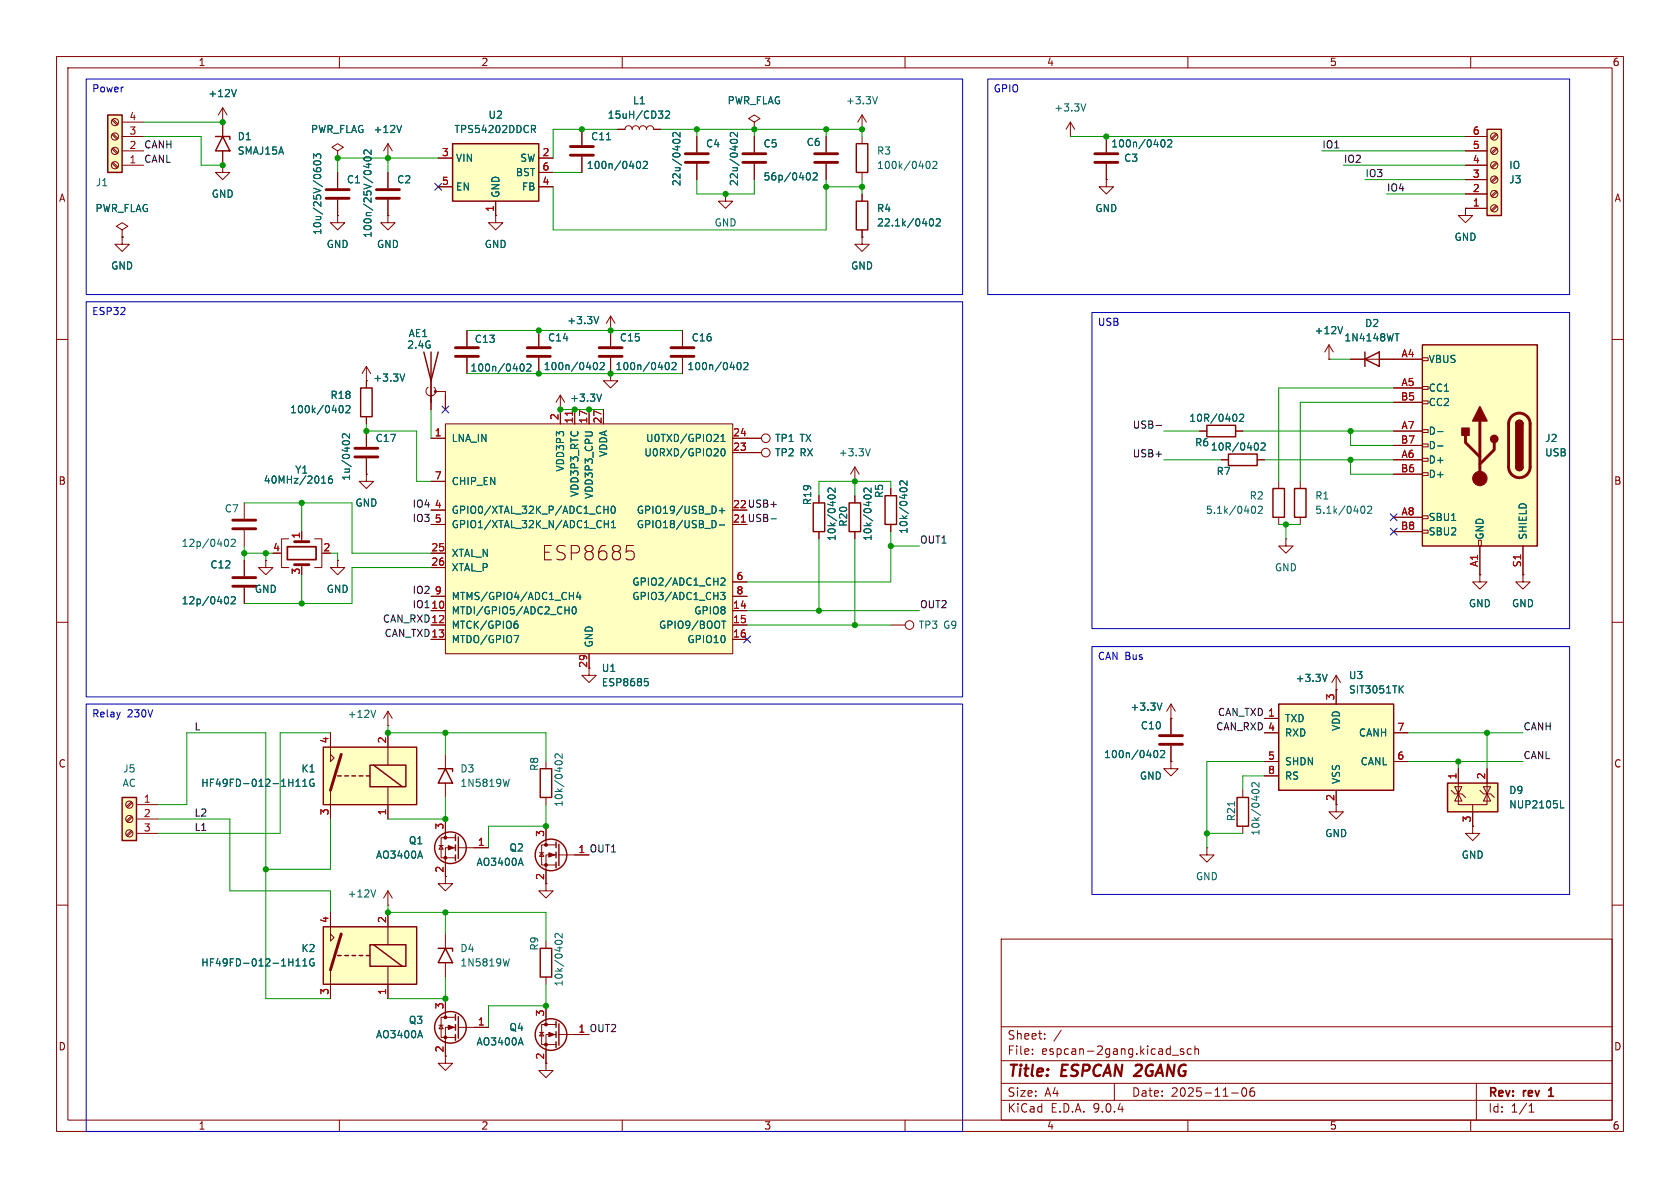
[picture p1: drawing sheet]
<svg xmlns="http://www.w3.org/2000/svg" width="297mm" height="210mm" viewBox="0 0 297 210" stroke-linecap="round" stroke-linejoin="round" font-family="sans-serif">
<defs><g id="words">
<text font-size="3.5" fill="#840000" x="95.7" y="99.3">ESP8685</text>
<g font-size="2.8" fill="#840000">
<text x="178" y="190.9">Title:</text>
<text x="187.7" y="190.9">ESPCAN</text>
<text x="201.5" y="190.9">2GANG</text>
</g>
<g font-size="2.1" fill="#840000">
<text x="178" y="184">Sheet:</text>
<text x="178" y="186.7">File:</text>
<text x="184.1" y="186.7">espcan-2gang.kicad_sch</text>
<text x="178" y="196.9">KiCad</text>
<text x="178" y="194.1">Size:</text>
<text x="184.7" y="194.1">A4</text>
<text x="185.7" y="196.9">E.D.A.</text>
<text x="193.3" y="196.9">9.0.4</text>
<text x="200" y="194.1">Date:</text>
<text x="207" y="194.1">2025-11-06</text>
<text x="263" y="194.3">Rev:</text>
<text x="263" y="196.9">Id:</text>
<text x="267.1" y="196.9">1/1</text>
<text x="269.4" y="194.3">rev</text>
<text x="274.5" y="194.3">1</text>
</g>
<g font-size="1.8" fill="#840000">
<text x="35" y="11.9">1</text>
<text x="85" y="11.9">2</text>
<text x="135" y="11.9">3</text>
<text x="185" y="11.9">4</text>
<text x="235" y="11.9">5</text>
<text x="285" y="11.9">6</text>
<text x="10.3" y="35.9">A</text>
<text x="285.3" y="35.9">A</text>
<text x="10.3" y="85.9">B</text>
<text x="129.5" y="89.9">22 USB+</text>
<text x="285.3" y="85.9">B</text>
<text x="103.9" y="118.2" transform="rotate(-90 103.9 118.2)">29</text>
<text x="10.3" y="135.9">C</text>
<text x="285.3" y="135.9">C</text>
<text x="236" y="141.7" transform="rotate(-90 236 141.7)">2</text>
<text x="78.5" y="154.4" transform="rotate(-90 78.5 154.4)">2</text>
<text x="10.3" y="185.9">D</text>
<text x="285.3" y="185.9">D</text>
<text x="96.3" y="187.4" transform="rotate(-90 96.3 187.4)">2</text>
<text x="35" y="199.9">1</text>
<text x="85" y="199.9">2</text>
<text x="135" y="199.9">3</text>
<text x="185" y="199.9">4</text>
<text x="235" y="199.9">5</text>
<text x="285" y="199.9">6</text>
</g>
<g font-size="1.8" fill="#0000c2">
<text x="16.2" y="16.6">Power</text>
<text x="175.6" y="16.6">GPIO</text>
<text x="16.2" y="56">ESP32</text>
<text x="194" y="57.9">USB</text>
<text x="194" y="117">CAN Bus</text>
<text x="16.2" y="127.1">Relay</text>
<text x="22.5" y="127.1">230V</text>
</g>
<g font-size="1.8" fill="#006464">
<text x="36.7" y="17.4">+12V</text>
<text x="54.9" y="23.7">PWR_FLAG</text>
<text x="65.9" y="23.7">+12V</text>
<text x="80.2" y="23.7">TPS54202DDCR</text>
<text x="86.3" y="21.2">U2</text>
<text x="107.3" y="21.2">15uH/CD32</text>
<text x="111.8" y="18.6">L1</text>
<text x="128.5" y="18.6">PWR_FLAG</text>
<text x="149.5" y="18.6">+3.3V</text>
<text x="186.3" y="19.9">+3.3V</text>
<text x="41.9" y="25">D1</text>
<text x="41.9" y="27.5">SMAJ15A</text>
<text x="80.5" y="28.8">VIN</text>
<text x="91.9" y="28.8">SW</text>
<text x="104.4" y="25">C11</text>
<text x="124.7" y="26.3">C4</text>
<text x="134.9" y="26.3">C5</text>
<text x="142.5" y="26">C6</text>
<text x="154.9" y="27.5">R3</text>
<text x="196.4" y="26.3">100n/0402</text>
<text x="198.6" y="28.8">C3</text>
<text x="16.8" y="33.1">J1</text>
<text x="37.3" y="35.2">GND</text>
<text x="61.2" y="32.6">C1</text>
<text x="70.1" y="32.6">C2</text>
<text x="80.5" y="33.9">EN</text>
<text x="88.5" y="35.1" transform="rotate(-90 88.5 35.1)">GND</text>
<text x="91.1" y="31.3">BST</text>
<text x="92.2" y="33.9">FB</text>
<text x="103.6" y="30.1">100n/0402</text>
<text x="120.5" y="33" transform="rotate(-90 120.5 33)">22u/0402</text>
<text x="130.7" y="33" transform="rotate(-90 130.7 33)">22u/0402</text>
<text x="134.9" y="32.1">56p/0402</text>
<text x="154.9" y="30.1">100k/0402</text>
<text x="266.7" y="32.6">J3</text>
<text x="266.7" y="30.1">IO</text>
<text x="16.8" y="37.7">PWR_FLAG</text>
<text x="57" y="41.6" transform="rotate(-90 57 41.6)">10u/25V/0603</text>
<text x="126.2" y="40.2">GND</text>
<text x="154.9" y="37.7">R4</text>
<text x="154.9" y="40.2">22.1k/0402</text>
<text x="193.5" y="37.7">GND</text>
<text x="19.6" y="47.9">GND</text>
<text x="57.7" y="44">GND</text>
<text x="65.9" y="42.2" transform="rotate(-90 65.9 42.2)">100n/25V/0402</text>
<text x="66.5" y="44">GND</text>
<text x="85.6" y="44">GND</text>
<text x="150.4" y="47.9">GND</text>
<text x="257" y="42.8">GND</text>
<text x="72.1" y="59.8">AE1</text>
<text x="100.2" y="57.5">+3.3V</text>
<text x="232.3" y="59.3">+12V</text>
<text x="241.2" y="58">D2</text>
<text x="71.9" y="61.8">2.4G</text>
<text x="83.1" y="65.9">100n/0402</text>
<text x="83.8" y="60.8">C13</text>
<text x="96" y="65.6">100n/0402</text>
<text x="96.8" y="60.6">C14</text>
<text x="108.7" y="65.6">100n/0402</text>
<text x="109.5" y="60.6">C15</text>
<text x="121.4" y="65.6">100n/0402</text>
<text x="122.2" y="60.6">C16</text>
<text x="237.6" y="60.6">1N4148WT</text>
<text x="252.5" y="64.4">VBUS</text>
<text x="58.3" y="70.7">R18</text>
<text x="65.9" y="67.7">+3.3V</text>
<text x="100.7" y="71.2">+3.3V</text>
<text x="252.5" y="69.4">CC1</text>
<text x="252.5" y="72">CC2</text>
<text x="51.2" y="73.3">100k/0402</text>
<text x="210.1" y="74.8">10R/0402</text>
<text x="252.5" y="77.1">D-</text>
<text x="52.1" y="83.9">Y1</text>
<text x="66.3" y="78.3">C17</text>
<text x="79.8" y="78.3">LNA_IN</text>
<text x="99.9" y="83.5" transform="rotate(-90 99.9 83.5)">VDD3P3</text>
<text x="107.5" y="80.9" transform="rotate(-90 107.5 80.9)">VDDA</text>
<text x="113.8" y="80.9">U0RXD/GPIO20</text>
<text x="114.1" y="78.3">U0TXD/GPIO21</text>
<text x="136.9" y="80.9">TP2 RX</text>
<text x="136.9" y="78.3">TP1 TX</text>
<text x="148.2" y="80.9">+3.3V</text>
<text x="211.2" y="79.1">R6</text>
<text x="214" y="79.9">10R/0402</text>
<text x="252.5" y="79.6">D-</text>
<text x="252.5" y="82.1">D+</text>
<text x="273.1" y="78.3">J2</text>
<text x="273.1" y="80.9">USB</text>
<text x="46.5" y="85.7">40MHz/2016</text>
<text x="62.1" y="85.1" transform="rotate(-90 62.1 85.1)">1u/0402</text>
<text x="62.7" y="89.8">GND</text>
<text x="79.8" y="86">CHIP_EN</text>
<text x="102.5" y="87.9" transform="rotate(-90 102.5 87.9)">VDD3P3_RTC</text>
<text x="105" y="88.3" transform="rotate(-90 105 88.3)">VDD3P3_CPU</text>
<text x="143.6" y="89.4" transform="rotate(-90 143.6 89.4)">R19</text>
<text x="156.3" y="88.1" transform="rotate(-90 156.3 88.1)">R5</text>
<text x="215" y="84.2">R7</text>
<text x="220.8" y="88.5">R2</text>
<text x="232.4" y="88.5">R1</text>
<text x="252.5" y="84.7">D+</text>
<text x="39.6" y="90.8">C7</text>
<text x="79.8" y="91">GPIO0/XTAL_32K_P/ADC1_CH0</text>
<text x="79.8" y="93.6">GPIO1/XTAL_32K_N/ADC1_CH1</text>
<text x="112.5" y="91">GPIO19/USB_D+</text>
<text x="112.5" y="93.6">GPIO18/USB_D-</text>
<text x="147.9" y="95.7" transform="rotate(-90 147.9 95.7)">10k/0402</text>
<text x="150" y="93.2" transform="rotate(-90 150 93.2)">R20</text>
<text x="154.3" y="95.7" transform="rotate(-90 154.3 95.7)">10k/0402</text>
<text x="160.6" y="94.5" transform="rotate(-90 160.6 94.5)">10k/0402</text>
<text x="213.1" y="91">5.1k/0402</text>
<text x="232.4" y="91">5.1k/0402</text>
<text x="252.5" y="92.3">SBU1</text>
<text x="252.5" y="94.8">SBU2</text>
<text x="262.5" y="95.5" transform="rotate(-90 262.5 95.5)">GND</text>
<text x="270.1" y="95.5" transform="rotate(-90 270.1 95.5)">SHIELD</text>
<text x="32" y="96.9">12p/0402</text>
<text x="37.1" y="100.7">C12</text>
<text x="79.8" y="98.7">XTAL_N</text>
<text x="79.8" y="101.2">XTAL_P</text>
<text x="225.3" y="101.2">GND</text>
<text x="32" y="107">12p/0402</text>
<text x="45" y="105">GND</text>
<text x="57.7" y="105">GND</text>
<text x="79.8" y="106.3">MTMS/GPIO4/ADC1_CH4</text>
<text x="111.7" y="103.7">GPIO2/ADC1_CH2</text>
<text x="111.7" y="106.3">GPIO3/ADC1_CH3</text>
<text x="259.6" y="107.5">GND</text>
<text x="267.2" y="107.5">GND</text>
<text x="79.8" y="108.8">MTDI/GPIO5/ADC2_CH0</text>
<text x="79.8" y="111.4">MTCK/GPIO6</text>
<text x="79.8" y="113.9">MTDO/GPIO7</text>
<text x="116.4" y="111.4">GPIO9/BOOT</text>
<text x="121.4" y="113.9">GPIO10</text>
<text x="122.6" y="108.8">GPIO8</text>
<text x="162.3" y="111.4">TP3 G9</text>
<text x="105" y="114.6" transform="rotate(-90 105 114.6)">GND</text>
<text x="106.3" y="119">U1</text>
<text x="106.3" y="121.5">ESP8685</text>
<text x="199.7" y="125.8">+3.3V</text>
<text x="229" y="120.8">+3.3V</text>
<text x="238.4" y="122.8">SIT3051TK</text>
<text x="238.4" y="120.2">U3</text>
<text x="61.4" y="127.1">+12V</text>
<text x="201.6" y="129.1">C10</text>
<text x="227.1" y="127.9">TXD</text>
<text x="227.1" y="130.4">RXD</text>
<text x="237.1" y="129.3" transform="rotate(-90 237.1 129.3)">VDD</text>
<text x="240.1" y="130.4">CANH</text>
<text x="21.7" y="136.8">J5</text>
<text x="53.2" y="136.8">K1</text>
<text x="81.3" y="136.8">D3</text>
<text x="95.4" y="136.4" transform="rotate(-90 95.4 136.4)">R8</text>
<text x="195.1" y="134.2">100n/0402</text>
<text x="227.1" y="135.5">SHDN</text>
<text x="240.4" y="135.5">CANL</text>
<text x="21.6" y="139.3">AC</text>
<text x="35.5" y="139.3">HF49FD-012-1H11G</text>
<text x="81.3" y="139.3">1N5819W</text>
<text x="99.7" y="142.7" transform="rotate(-90 99.7 142.7)">10k/0402</text>
<text x="201.4" y="138">GND</text>
<text x="227.1" y="138">RS</text>
<text x="237.1" y="138.7" transform="rotate(-90 237.1 138.7)">VSS</text>
<text x="266.7" y="140.6">D9</text>
<text x="266.7" y="143.1">NUP2105L</text>
<text x="72.2" y="149.5">Q1</text>
<text x="218.5" y="145.3" transform="rotate(-90 218.5 145.3)">R21</text>
<text x="222.9" y="147.8" transform="rotate(-90 222.9 147.8)">10k/0402</text>
<text x="234.2" y="148.2">GND</text>
<text x="66.4" y="152">AO3400A</text>
<text x="84.2" y="153.3">AO3400A</text>
<text x="90" y="150.7">Q2</text>
<text x="211.3" y="155.8">GND</text>
<text x="258.3" y="152">GND</text>
<text x="61.4" y="158.9">+12V</text>
<text x="35.5" y="171">HF49FD-012-1H11G</text>
<text x="53.2" y="168.5">K2</text>
<text x="81.3" y="168.5">D4</text>
<text x="81.3" y="171">1N5819W</text>
<text x="95.4" y="168.1" transform="rotate(-90 95.4 168.1)">R9</text>
<text x="99.7" y="174.5" transform="rotate(-90 99.7 174.5)">10k/0402</text>
<text x="66.4" y="183.7">AO3400A</text>
<text x="72.2" y="181.2">Q3</text>
<text x="84.2" y="185">AO3400A</text>
<text x="90" y="182.5">Q4</text>
</g>
<g font-size="1.8" fill="#a90000">
<text x="22.8" y="23.9">3</text>
<text x="22.8" y="21.3">4</text>
<text x="260.3" y="23.9">6</text>
<text x="22.8" y="29">1</text>
<text x="22.8" y="26.4">2</text>
<text x="78" y="27.7">3</text>
<text x="95.8" y="27.7">2</text>
<text x="260.3" y="29">4</text>
<text x="260.3" y="26.4">5</text>
<text x="78" y="32.8">5</text>
<text x="95.8" y="30.2">6</text>
<text x="95.8" y="32.8">4</text>
<text x="260.3" y="34">2</text>
<text x="260.3" y="31.5">3</text>
<text x="87.4" y="37.5" transform="rotate(-90 87.4 37.5)">1</text>
<text x="260.3" y="36.6">1</text>
<text x="247.7" y="63.2">A4</text>
<text x="247.6" y="70.9">B5</text>
<text x="247.7" y="68.3">A5</text>
<text x="76.8" y="77.2">1</text>
<text x="98.8" y="74.4" transform="rotate(-90 98.8 74.4)">2</text>
<text x="101.3" y="75" transform="rotate(-90 101.3 75)">11</text>
<text x="103.9" y="75" transform="rotate(-90 103.9 75)">17</text>
<text x="106.4" y="75" transform="rotate(-90 106.4 75)">27</text>
<text x="129.5" y="77.2">24</text>
<text x="247.7" y="75.9">A7</text>
<text x="129.5" y="79.8">23</text>
<text x="247.6" y="78.5">B7</text>
<text x="247.6" y="83.6">B6</text>
<text x="247.7" y="81">A6</text>
<text x="76.8" y="84.8">7</text>
<text x="76.8" y="89.9">4</text>
<text x="129.5" y="89.9">22</text>
<text x="53.1" y="95.3" transform="rotate(-90 53.1 95.3)">1</text>
<text x="76.8" y="92.5">5</text>
<text x="129.5" y="92.5">21 USB-</text>
<text x="129.5" y="92.5">21</text>
<text x="247.6" y="93.7">B8</text>
<text x="247.7" y="91.2">A8</text>
<text x="48.2" y="97.5">4</text>
<text x="53.1" y="101.7" transform="rotate(-90 53.1 101.7)">3</text>
<text x="57.1" y="97.5">2</text>
<text x="76.2" y="97.5">25</text>
<text x="76.2" y="100.1">26</text>
<text x="261.4" y="100.3" transform="rotate(-90 261.4 100.3)">A1</text>
<text x="269" y="100.4" transform="rotate(-90 269 100.4)">S1</text>
<text x="76.2" y="107.7">10</text>
<text x="76.8" y="105.2">9</text>
<text x="129.5" y="107.7">14</text>
<text x="130.1" y="102.6">6</text>
<text x="130.1" y="105.2">8</text>
<text x="76.2" y="110.2">12</text>
<text x="76.2" y="112.8">13</text>
<text x="129.5" y="110.2">15</text>
<text x="129.5" y="112.8">16</text>
<text x="236" y="123.9" transform="rotate(-90 236 123.9)">3</text>
<text x="58.2" y="131.5" transform="rotate(-90 58.2 131.5)">4</text>
<text x="68.3" y="131.5" transform="rotate(-90 68.3 131.5)">2</text>
<text x="224.1" y="126.7">1</text>
<text x="224.1" y="129.3">4</text>
<text x="246.9" y="129.3">7</text>
<text x="224.1" y="134.4">5</text>
<text x="224.1" y="136.9">8</text>
<text x="246.9" y="134.4">6</text>
<text x="257.6" y="137.9" transform="rotate(-90 257.6 137.9)">1</text>
<text x="262.6" y="137.9" transform="rotate(-90 262.6 137.9)">2</text>
<text x="25.3" y="142">1</text>
<text x="25.3" y="144.5">2</text>
<text x="25.3" y="147.1">3</text>
<text x="58.2" y="144.2" transform="rotate(-90 58.2 144.2)">3</text>
<text x="68.3" y="144.2" transform="rotate(-90 68.3 144.2)">1</text>
<text x="78.5" y="146.8" transform="rotate(-90 78.5 146.8)">3</text>
<text x="84.4" y="149.6">1</text>
<text x="96.3" y="148" transform="rotate(-90 96.3 148)">3</text>
<text x="260.1" y="145.5" transform="rotate(-90 260.1 145.5)">3</text>
<text x="96.3" y="155.6" transform="rotate(-90 96.3 155.6)">2</text>
<text x="102.2" y="150.9">1</text>
<text x="58.2" y="163.3" transform="rotate(-90 58.2 163.3)">4</text>
<text x="68.3" y="163.3" transform="rotate(-90 68.3 163.3)">2</text>
<text x="58.2" y="176" transform="rotate(-90 58.2 176)">3</text>
<text x="68.3" y="176" transform="rotate(-90 68.3 176)">1</text>
<text x="78.5" y="178.5" transform="rotate(-90 78.5 178.5)">3</text>
<text x="96.3" y="179.8" transform="rotate(-90 96.3 179.8)">3</text>
<text x="84.4" y="181.4">1</text>
<text x="102.2" y="182.6">1</text>
<text x="78.5" y="186.1" transform="rotate(-90 78.5 186.1)">2</text>
</g>
<g font-size="1.8" fill="#0f0f0f">
<text x="25.4" y="26.3">CANH</text>
<text x="25.4" y="28.9">CANL</text>
<text x="233.7" y="26.3">IO1</text>
<text x="237.5" y="28.9">IO2</text>
<text x="241.3" y="31.4">IO3</text>
<text x="245.1" y="33.9">IO4</text>
<text x="200.2" y="75.9">USB-</text>
<text x="200.2" y="80.9">USB+</text>
<text x="72.9" y="89.8">IO4</text>
<text x="72.9" y="92.4">IO3</text>
<text x="162.6" y="96.2">OUT1</text>
<text x="72.9" y="105.1">IO2</text>
<text x="72.9" y="107.6">IO1</text>
<text x="162.6" y="107.6">OUT2</text>
<text x="67.6" y="110.1">CAN_RXD12</text>
<text x="67.9" y="112.7">CAN_TXD13</text>
<text x="34.3" y="129.2">L</text>
<text x="214.9" y="129.2">CAN_RXD 4</text>
<text x="215.2" y="126.7">CAN_TXD 1</text>
<text x="269.2" y="129.2">CANH</text>
<text x="269.2" y="134.3">CANL</text>
<text x="34.3" y="144.4">L2</text>
<text x="34.3" y="147">L1</text>
<text x="102.2" y="150.9">1 OUT1</text>
<text x="102.2" y="182.6">1 OUT2</text>
</g>
</g></defs>
<g fill="none" stroke="#840000" stroke-width=".18">
<path d="M10 10h277v190h-277zM12 12h273v186h-273zM60 10v2M110 10v2M160 10v2M210 10v2M260 10v2M259.1 36.8v1.3h1.2l-1.2 1.3-1.3-1.3h1.3M259.1 36.8h.1M10 60h2M285 60h2M10 110h2"/>
<path d="M285 110h2M219.7 139.7v1.3M219.7 146.1v1.2M10 160h2M177 166h108v32h-108zM285 160h2M60 198v2M110 198v2M160 198v2M177 194.5h108M177 191.5h108M177 187.5h108"/>
<path d="M177 181.5h108M182.5 186.3v.1M182.5 185.5v.1M184.7 183.6v.1M184.7 182.8v.1M187.6 182.1l-1.3 2M197 191.5v3M207.2 186.5h1.2M209.2 185.5l-.3-.1-.2 .2v.2l.5 .2v.3h-.5M210 198v2M210.6 185.5l-.4-.1-.3 .3v.4l.1 .2h.6M211.2 185.5l.3-.1 .3 .1 .1 .9"/>
<path d="M211.2 184.9v1.5M217.7 193.2h1.2M219.7 192.4l.2-.1a.81 .81 0 0 1 .6 .6 .81 .81 0 0 1-.3 .8l-.2 .1a.81 .81 0 0 1-.3-1.4zM221.7 192.3a.59 .59 0 0 0-.7 .6v.6l.1 .2 .4 .1 .2-.1 .1-.5-.1-.3h-.5l-.2 .3M260 198v2M261 191.5v6.5M270.3 196.6h.9M270.3 195.5l.4-.4v1.5"/>
</g>
<path d="M273.8 193.8h.8M273.9 192.6l-.1 .1" fill="none" stroke="#840000" stroke-width=".3"/>
<path d="M201.7 189.1l-1.3 1.1h1.3" fill="none" stroke="#840000" stroke-width=".4"/>
<path d="M218.7 141h2v5.1h-2z" fill="none" stroke="#840000" stroke-width=".25"/>
<path d="M222.6 138.3v.8l-.9-.8-.4 .3 .1 .5M218.3 141.7v.8M221.4 140.1l-.1-.1a.68 .68 0 0 1 .6-.5 .68 .68 0 0 1 .7 .5l-.1 .1" fill="none" stroke="#006464" stroke-width=".18"/>
<path d="M262.9 22.9h2.5v15.2h-2.5z" fill="#ffffc2"/>
<path d="M262.9 22.9h2.5v15.2h-2.5zM77.5 135.9h2.5v.5M78.7 135.9l1.3 2.5h-2.5z" fill="none" stroke="#840000" stroke-width=".25"/>
<g fill="none" stroke="#840000" stroke-width=".18">
<path d="M259.1 36.8h3.8M259.1 34.3h3.8M259.1 31.8h3.8M259.1 29.2h3.8M259.1 26.7h3.8M259.1 24.1h3.8M264.5 36.3l-.9 .9M264.5 33.8l-.9 .8M264.5 31.2l-.9 .9M264.5 28.7l-.9 .8M264.5 26.2l-.9 .8M264.5 23.6l-.9 .9"/>
<path d="M264.7 36.5l-.9 .8M264.7 34l-.9 .8M264.7 31.4l-.9 .9M264.7 28.9l-.9 .8M264.7 26.3l-.9 .9M264.7 23.8l-.9 .8M68.6 128.3h.1M68.6 125.7l-.8 1.3M68.6 125.7l.7 1.3M68.6 125.7v2.6M78.7 133.4v2.5M78.7 138.4v2.6"/>
<circle cx="264.2" cy="29.2" r=".63"/>
<circle cx="264.2" cy="34.3" r=".63"/>
<circle cx="264.2" cy="31.7" r=".63"/>
<circle cx="264.2" cy="36.8" r=".63"/>
<circle cx="264.2" cy="26.7" r=".63"/>
<circle cx="264.2" cy="24.1" r=".63"/>
</g>
<path d="M66.4 125.5l-.4 1.3M90 137.7l-.3 1.3" fill="none" stroke="#006464" stroke-width=".18"/>
<path d="M57.1 163.8h16.6v10.2h-16.6z" fill="#ffffc2"/>
<path d="M58.4 161.3v5.1l.7-.7-.7-.6M58.4 171.5v5M68.6 161.3v5.7M68.6 170.8v5.7" fill="none" stroke="#840000" stroke-width=".18"/>
<path d="M57.1 163.8h16.6v10.2h-16.6zM59.7 168.9h.6M61 168.9h.6M62.2 168.9h.7M63.5 168.9h.6M64.8 168.9h.6M65.4 167h6.4v3.8h-6.4zM66 167l5.1 3.8" fill="none" stroke="#840000" stroke-width=".25"/>
<path d="M60.3 165.1l-1.9 6.4" fill="none" stroke="#840000" stroke-width=".51"/>
<path d="M52.3 170.8h.7M52.3 169.9l.4-.4v1.3M53.5 170.8h.8M53.5 169.9l.4-.4v1.3M55.5 169.5a.59 .59 0 0 0-.8 .6 .59 .59 0 0 0 .8 .6v-.5h-.2" fill="none" stroke="#006464" stroke-width=".18"/>
<path d="M57.1 132.1h16.6v10.1h-16.6z" fill="#ffffc2"/>
<g fill="none" stroke="#840000" stroke-width=".18">
<path d="M157.5 110.5h2.5M58.4 129.5v5.1l.7-.6-.7-.6M58.4 139.7v5.1M68.6 129.5v5.8M68.6 139.1v5.7"/>
<circle cx="160.8" cy="110.5" r=".76"/>
</g>
<path d="M57.1 132.1h16.6v10.1h-16.6zM59.7 137.2h.6M61 137.2h.6M62.2 137.2h.7M63.5 137.2h.6M64.8 137.2h.6M65.4 135.3h6.4v3.8h-6.4zM66 135.3l5.1 3.8" fill="none" stroke="#840000" stroke-width=".25"/>
<path d="M60.3 133.4l-1.9 6.3" fill="none" stroke="#840000" stroke-width=".51"/>
<path d="M52.3 139h.7M52.3 138.1l.4-.4v1.3M53.5 139h.8M53.5 138.1l.4-.4v1.3M55.5 137.8a.59 .59 0 0 0-.8 .6 .59 .59 0 0 0 .8 .5v-.4h-.2" fill="none" stroke="#006464" stroke-width=".18"/>
<path d="M21.6 141h2.5v7.6h-2.5z" fill="#ffffc2"/>
<g fill="none" stroke="#840000" stroke-width=".25">
<path d="M21.6 141h2.5v7.6h-2.5zM95.5 167.6h2v5.1h-2zM98.3 180.6v1M98.3 182.4v1M98.3 184.2v1M98.8 181v3.8"/>
<circle cx="97.4" cy="182.9" r="2.79"/>
</g>
<g fill="none" stroke="#840000" stroke-width=".18">
<path d="M64.8 76.2v2.8M49.5 97.8h.3M51.1 95.3h-1.3v5h1.3M53.3 94v1.3M53.3 99.8v.5M55.6 95.3h1.3v5h-1.3M64.8 81v2.8M23.2 141.7l-.8 .9M23.2 144.3l-.8 .8M23.2 146.8l-.8 .9M23.4 141.9l-.9 .8M23.4 144.4l-.9 .9"/>
<path d="M23.4 147l-.9 .8M24.1 142.2h3.8M24.1 144.8h3.8M24.1 147.3h3.8M96.5 156.2v1.3h1.3l-1.3 1.3-1.3-1.3h1.3M213.4 149.9v1.2h1.2l-1.2 1.3-1.3-1.3h1.3M213.4 149.9h.1M236.2 142.2v1.3h1.3l-1.3 1.3-1.3-1.3h1.3M96.5 166.4v1.2M96.5 172.7v1.3M96.5 177.8v3.3M95.4 182.5h.7"/>
<path d="M95.8 182.5l.3 .6h-.7zM98.3 181.1h-2.5v3.6h2.5M98.3 182.9h-1.8v5.1M98.8 182.9h5.3"/>
<circle cx="22.9" cy="142.2" r=".63"/>
<circle cx="22.9" cy="144.8" r=".63"/>
<circle cx="22.9" cy="147.3" r=".63"/>
</g>
<path d="M62.7 79.2h4.1M52.1 95.8h2.5M52.1 99.8h2.5M62.7 80.8h4.1" fill="none" stroke="#840000" stroke-width=".51"/>
<path d="M50.8 96.6h5.1v2.3h-5.1z" fill="none" stroke="#840000" stroke-width=".3"/>
<path d="M60.5 78.2a.79 .79 0 0 1 1.3 0M61.8 76.7v.8l-.9-.8-.4 .2 .1 .5M56.9 85.4h.7M57.1 84.3l.1-.2v1.3M58.7 84.1l-.4 .1a.86 .86 0 0 0 0 1.2l.4-.1 .1-.4-.3-.3h-.2l-.2 .3M98.2 166.8l-.1-.2a.68 .68 0 0 1 .7-.4 .68 .68 0 0 1 .6 .4l-.1 .2M99.4 165v.8l-.9-.8-.4 .3 .1 .4M92.1 183.5l.4 1.2" fill="none" stroke="#006464" stroke-width=".18"/>
<g fill="#840000" stroke="#840000" stroke-width=".18">
<path d="M97 182.5l1 .4-1 .4z"/>
<circle cx="96.5" cy="181.1" r=".25"/>
<circle cx="96.5" cy="184.7" r=".25"/>
</g>
<path d="M255.9 138.4h8.9v5.1h-8.9z" fill="#ffffc2"/>
<path d="M255.9 138.4h8.9v5.1h-8.9z" fill="none" stroke="#840000" stroke-width=".25"/>
<g fill="none" stroke="#840000" stroke-width=".18">
<path d="M236.2 119.4l-.7 1.3M236.2 119.4l.8 1.3M236.2 119.4v2.5M207 134.6v1.3h1.3l-1.3 1.3-1.3-1.3h1.3M207 134.6h.1M236.2 121.9h.1M256.5 139.7l.7 .6h1.2l.7 .7M257.8 139.7v.6l.6-1.2h-1.2l.6 1.2M257.8 135.9v4.4M261.6 139.7l.7 .6h1.2l.7 .7M262.3 139.1h1.2l-.6 1.2zM262.9 135.9v4.4"/>
<path d="M68.6 157.5l-.8 1.3M68.6 157.5l.7 1.3M68.6 157.5v2.5M257.8 140.3v1.9h5.1v-1.9M257.8 140.3l.6 1.3h-1.2zM260.3 146.1v1.2h1.3l-1.3 1.3-1.2-1.3h1.2M260.3 146.1h.1M260.3 142.2v3.9M262.9 140.3l.6 1.3h-1.2zM68.6 160h.1"/>
</g>
<path d="M234.6 119.2l-.4 1.3M66.4 157.3l-.4 1.3M275.9 142.8h.6" fill="none" stroke="#006464" stroke-width=".18"/>
<path d="M226.1 124.5h20.3v15.2h-20.3z" fill="#ffffc2"/>
<path d="M38.1 24.1h2.5v.5M39.4 24.1l1.2 2.6h-2.5zM63.8 68.6h2v5.1h-2zM74.9 62.2l1.3 5.1 1.3-5.1M76.2 62.2v8.9M143.8 88.9h2v5.1h-2zM150.1 88.9h2v5.1h-2zM156.5 87.6h2v5.1h-2zM217.2 80.3h5v2h-5zM226.1 124.5h20.3v15.2h-20.3z" fill="none" stroke="#840000" stroke-width=".25"/>
<g fill="none" stroke="#840000" stroke-width=".18">
<path d="M39.4 21.6v2.5M39.4 26.7v2.5M59.7 38.1v1.3h1.3l-1.3 1.2-1.3-1.2h1.3M59.7 38.1h.1M68.6 38.1v1.3h1.2l-1.2 1.2-1.3-1.2h1.3M68.6 38.1h.1M87.6 38.1v1.3h1.3l-1.3 1.2-1.2-1.2h1.2M87.6 38.1h.1M189.2 24.1h.1M189.2 21.6l-.7 1.3M189.2 21.6l.8 1.3M189.2 21.6v2.5"/>
<path d="M195.6 31.8v1.2h1.2l-1.2 1.3-1.3-1.3h1.3M195.6 31.8h.1M195.6 24.1v2.8M195.6 29v2.8M82.5 58.4v2.8M95.2 58.4v2.8M64.8 67.3h.1M64.8 64.8l-.8 1.2M64.8 64.8l.7 1.2M64.8 64.8v3.8M64.8 73.7v1.2M75.7 68.5a.85 .85 0 0 0-.1 1.2 .85 .85 0 0 0 1.2 0 .85 .85 0 0 0-.1-1.2"/>
<path d="M76.2 67.3v5.1M77 69.2h1.7v3.2M82.5 63.2v2.8M95.2 63.2v2.8M99.1 72.4h.1M99.1 69.9l-.8 1.2M99.1 69.9l.7 1.2M99.1 69.9v2.5M132.1 77.5h2.5M234.9 63.5h.1M234.9 61l-.7 1.2M234.9 61l.8 1.2"/>
<path d="M234.9 61v2.5M64.8 83.8v1.3h1.2l-1.2 1.3-1.3-1.3h1.3M64.8 83.8h.1M132.1 80h2.5M144.8 87.6v1.3M144.8 94v1.3M151.1 85.1h.1M151.1 82.6l-.7 1.2M151.1 82.6l.8 1.2M151.1 82.6v2.5M151.1 87.6v1.3M151.1 94v1.3"/>
<path d="M157.5 86.4v1.2M157.5 92.7v1.3M215.9 81.3h1.3M222.2 81.3h1.3M207 127h.1M207 124.5l-.8 1.2M207 124.5l.8 1.2M207 124.5v5.3M207 131.8v2.8M223.5 127h2.6M223.5 129.5h2.6M223.5 134.6h2.6"/>
<path d="M223.5 137.2h2.6M236.2 121.9v2.6M236.2 139.7v2.5M246.4 129.5h2.5M246.4 134.6h2.5M78.7 186.7v1.3h1.3l-1.3 1.2-1.2-1.2h1.2M96.5 188v1.2h1.3l-1.3 1.3-1.3-1.3h1.3"/>
<circle cx="135.4" cy="77.5" r=".76"/>
<circle cx="135.4" cy="80" r=".76"/>
</g>
<g fill="none" stroke="#006464" stroke-width=".18">
<path d="M192 18.4l-.5 1.2M205.2 25.2l.1-.4 .2-.1a.68 .68 0 0 1 .5 .6 .68 .68 0 0 1-.5 .7l-.2-.1-.1-.4M206.4 24.8l.5-.1 .3 .4-.8 .9h.8M237.4 57.7l-.5 1.3M59.9 72.2l.2-.4 .1-.1a.68 .68 0 0 1 .5 .6 .68 .68 0 0 1-.5 .7l-.1-.2-.2-.3M61.2 71.8l.4-.1 .3 .4-.8 .9h.8M71.6 66.1l-.5 1.3M91.9 64.8l.2-.3 .1-.2a.68 .68 0 0 1 .5 .7 .68 .68 0 0 1-.5 .6l-.1-.1-.2-.4M93.1 64.5l.5-.2 .3 .4-.8 .9h.8M104.9 64.6l.1-.4 .2-.1a.68 .68 0 0 1 .4 .6 .68 .68 0 0 1-.4 .6l-.2-.1-.1-.3M106.1 64.2l.5-.1 .2 .3-.8 .9h.8M106.4 69.7l-.5 1.2"/>
<path d="M153.9 79.3l-.5 1.3M222 78.3a.68 .68 0 0 1 .5 .6 .68 .68 0 0 1-.5 .7M222.9 78.4l.5-.1 .3 .4-.8 .9h.8M146.4 88v-.1a.68 .68 0 0 1 .6-.4 .68 .68 0 0 1 .6 .4v.1M147.6 86.3v.8l-.9-.8-.3 .2 .1 .5M152.8 88l-.1-.1a.68 .68 0 0 1 .7-.4 .68 .68 0 0 1 .6 .4l-.1 .1M154 86.3v.8l-.9-.8-.4 .2 .1 .5M159.1 86.8v-.2a.68 .68 0 0 1 .6-.4 .68 .68 0 0 1 .6 .4v.2M160.3 85v.8l-.9-.8-.3 .2 .1 .5M204 133.1l.1-.3 .2-.1a.68 .68 0 0 1 .4 .6 .68 .68 0 0 1-.4 .6l-.2-.1-.1-.4M205.2 132.8l.5-.1 .2 .3-.8 .9h.8M205.4 124.3l-.4 1.2"/>
<path d="M247.5 121.8l.6 .7M248.1 121.2l-.7 .8"/>
</g>
<path d="M193.5 28.7h4.1M193.5 27.2h4.1M80.5 61.5h4.1M80.5 63h4.1M93.2 61.5h4.1M93.2 63h4.1M205 130h4M205 131.6h4" fill="none" stroke="#840000" stroke-width=".51"/>
<circle cx="77" cy="69.2" r=".18" fill="#840000" stroke="#840000" stroke-width=".18"/>
<path d="M251.5 61h20.3v35.5h-20.3z" fill="#ffffc2"/>
<g fill="none" stroke="#840000" stroke-width=".18">
<path d="M39.4 29.2v1.3h1.2l-1.2 1.3-1.3-1.3h1.3M39.4 29.2h.1M59.7 30.5v2.8M59.7 35.3v2.8M68.6 27.9h.1M68.6 25.4l-.8 1.3M68.6 25.4l.7 1.3M68.6 25.4v2.5M109.2 22.9h1.3a.64 .64 0 0 1 .6-.7 .64 .64 0 0 1 .7 .7 .64 .64 0 0 1 .6-.7 .64 .64 0 0 1 .6 .7 .64 .64 0 0 1 .7-.7 .64 .64 0 0 1 .6 .7 .64 .64 0 0 1 .6-.7 .64 .64 0 0 1 .7 .7h1.2M123.2 24.1v2.8M123.2 29v2.8M128.3 34.3v1.3h1.2l-1.2 1.2-1.3-1.2h1.3"/>
<path d="M128.3 34.3h.1M133.3 21.6l1.1-.6-1.1-.7-1 .7 1 .6v1.3M133.3 22.9h.1M133.3 24.1v2.8M133.3 29v2.8M146 24.1v2.8M146 29v2.8M152.4 22.9h.1M152.4 20.3l-.8 1.3M152.4 20.3l.8 1.3M152.4 20.3v2.6M152.4 24.1v1.3"/>
<path d="M152.4 30.5v1.3M21.6 40.6l1-.6-1-.6-1 .6 1 .6v1.3M21.6 41.9h.1M107.9 58.4h.1M107.9 55.9l-.7 1.3M107.9 55.9l.8 1.3M107.9 55.9v2.5M152.4 41.9v1.3h1.3l-1.3 1.3-1.3-1.3h1.3M152.4 41.9h.1M107.9 66v1.3h1.3l-1.3 1.3-1.2-1.3h1.2M107.9 66h.1M212.1 76.2h1.3"/>
<path d="M218.4 76.2h1.3M238.8 63.5h12.7M246.4 68.6h5.1M246.4 71.1h5.1M246.4 76.2h5.1M246.4 78.7h5.1M251.5 63.2h1v.6h-1zM251.5 68.3h1v.5h-1zM251.5 70.9h1v.5h-1zM251.5 75.9h1v.6h-1zM251.5 78.5h1v.5h-1zM43.2 99.1v2.8"/>
<path d="M47 99.1v1.2h1.3l-1.3 1.3-1.3-1.3h1.3M47 99.1h.1M246.4 81.3h5.1M246.4 83.8h5.1M246.4 91.4h5.1M246.4 94h5.1M251.5 81h1v.5h-1zM251.5 83.6h1v.5h-1zM251.5 91.2h1v.5h-1zM251.5 93.7h1v.5h-1zM261.4 95.5h.5v1h-.5zM261.6 96.5v5.1"/>
<path d="M269.2 96.5v5.1M43.2 103.9v2.8"/>
</g>
<path d="M151.4 25.4h2v5.1h-2zM213.4 75.2h5v2h-5zM241.3 63.5l2.5-1.3v2.6zM241.3 62.2v2.6M251.5 61h20.3v35.5h-20.3zM268 74.9a.64 .64 0 0 1 .6-.6 .64 .64 0 0 1 .6 .6M268 82.6a.64 .64 0 0 0 .6 .6 .64 .64 0 0 0 .6-.6" fill="none" stroke="#840000" stroke-width=".25"/>
<g fill="none" stroke="#840000" stroke-width=".51">
<path d="M57.7 33.5h4M57.7 35.1h4M121.2 27.2h4M121.2 28.7h4M131.3 27.2h4.1M131.3 28.7h4.1M144 27.2h4.1M144 28.7h4.1M259.1 77v1.2l2.5 2.6M261.6 74.4v10.2M264.2 78.2v1.3l-2.6 2.5M267.3 73.6a1.91 1.91 0 0 1 2-.4 1.91 1.91 0 0 1 1.2 1.7v7.7a1.91 1.91 0 0 1-1.9 1.8 1.91 1.91 0 0 1-1.9-1.8v-7.8l.2-.7z"/>
<path d="M41.1 102.1h4.1M41.1 103.6h4.1"/>
</g>
<g fill="#840000" stroke="#840000" stroke-width=".25">
<path d="M268 74.9h1.2v7.7h-1.2z"/>
<path d="M268.2 74.5a.64 .64 0 0 1 .6-.2 .64 .64 0 0 1 .4 .6h-1.2z"/>
<path d="M268 82.6h1.2a.64 .64 0 0 1-.6 .6 .64 .64 0 0 1-.6-.6z"/>
<path d="M261.6 71.9l1.3 2.5h-2.6z"/>
<path d="M258.4 75.7h1.3v1.3h-1.3z"/>
<circle cx="264.2" cy="77.6" r=".63"/>
</g>
<circle cx="261.6" cy="84.6" r="1.27" fill="#840000" stroke="#840000" stroke-width=".18"/>
<g fill="none" stroke="#006464" stroke-width=".18">
<path d="M116.4 19.6h.8l-.5 .5M117.7 19.8l.4-.2 .3 .4-.8 .9h.8M155.1 17.1l-.4 1.3M55.4 28v-.8l.5 .4 .1-.3h.6l.1 .2-.1 .5M55.4 29.8l.1 .3M55.6 28.5a.69 .69 0 0 1 1.1 .3 .72 .72 0 0 1-1.3-.1zM55.9 30.1v-.2l.3-.3 .4 .1 .1 .4M71 22.2l-.4 1.2M117.1 20.2l.1 .2-.1 .4M119 25.2l-.1-.2a.68 .68 0 0 1 .7-.4 .68 .68 0 0 1 .6 .4v.2M120.2 23.4v.8l-.9-.8-.4 .3 .2 .4M129.2 25.2l-.1-.2a.68 .68 0 0 1 .6-.4 .68 .68 0 0 1 .7 .4l-.1 .2"/>
<path d="M130.4 23.4v.8l-.9-.8-.4 .3 .1 .4M142.7 30.6h.1a.68 .68 0 0 1 .5 .6 .68 .68 0 0 1-.5 .6h-.1M143.8 30.7l.4-.1 .3 .3-.8 .9h.8M163.7 29l.1-.4 .2-.1a.68 .68 0 0 1 .4 .7 .68 .68 0 0 1-.4 .6l-.2-.1-.1-.4M164.9 28.6l.5-.1 .2 .4-.8 .9h.8M105.8 56l-.4 1.2M246.6 59h.7M218.2 73.2a.68 .68 0 0 1 .5 .7 .68 .68 0 0 1-.5 .6M219.1 73.3l.5-.1 .3 .4-.8 .9h.8M254.1 76.3h1M254.1 78.8h1M39.9 105.5h.1a.68 .68 0 0 1 .4 .6 .68 .68 0 0 1-.4 .7l-.1-.1"/>
<path d="M40.9 105.6l.5-.1 .2 .3-.8 1h.8"/>
</g>
<path d="M78.7 74.9h50.8v40.7h-50.8z" fill="#ffffc2"/>
<g fill="none" stroke="#840000" stroke-width=".18">
<path d="M59.7 26.7l1-.7-1-.6-1 .6 1 .7v1.2M59.7 27.9h.1M102.9 22.9v2.8M102.9 27.7v2.8M152.4 34.3v1.3M107.9 58.4v2.8M120.6 58.4v2.8M152.4 40.6v1.3M76.2 77.5h2.5M78.7 74.9h50.8v40.7h-50.8zM99.1 72.4v2.5M101.6 72.4v2.5"/>
<path d="M104.1 72.4v2.5M106.7 72.4v2.5M107.9 63.2v2.8M120.6 63.2v2.8M129.5 77.5h2.6M43.2 88.9v2.8M43.2 93.7v2.8M59.7 99.1v1.2h1.3l-1.3 1.3-1.3-1.3h1.3M59.7 99.1h.1M76.2 85.1h2.5M76.2 90.2h2.5M76.2 92.7h2.5"/>
<path d="M76.2 97.8h2.5M110.8 96.4h1.2M111.6 97.4l.5 .5v.6l-.5 .5M129.5 80h2.6M226.1 85.1v1.3M226.1 91.4v1.3M227.3 95.3v1.2h1.3l-1.3 1.3-1.2-1.3h1.2M227.3 95.3h.1M229.9 85.1v1.3M229.9 91.4v1.3M76.2 100.3h2.5M76.2 105.4h2.5"/>
<path d="M76.2 108h2.5M76.2 110.5h2.5M76.2 113h2.5M104.1 115.6v3.8h1.3l-1.3 1.3-1.2-1.3h1.2M129.5 105.4h2.6M129.5 108h2.6M129.5 110.5h2.6M129.5 113h2.6M129.5 102.9h2.6M96.5 134.6v1.3M77.6 149.5h.8M78 149.5l.4 .6h-.8z"/>
<path d="M78.7 144.8v3.3M80.5 149.9h-1.8v6.3h1.3l-1.3 1.3-1.2-1.3h1.2M80.5 148.1h-2.5v3.5h2.5M81 149.9h5.4M95.4 150.7h.7M95.8 150.7l.3 .7h-.7zM96.5 141v1.2M96.5 146.1v3.3M98.3 149.4h-2.5v3.5h2.5M98.3 151.1h-1.8v5.1M98.8 151.1h5.3M78.7 165.1v2.5"/>
<path d="M78.7 170.2v2.5M78.7 176.5v3.3M80.5 179.8h-2.5v3.6h2.5M77.6 181.2h.8M78 181.2l.4 .7h-.8zM80.5 181.6h-1.8v5.1M81 181.6h5.4"/>
</g>
<g fill="none" stroke="#006464" stroke-width=".18">
<path d="M107.2 24.7h.8M112.5 29l.1-.4 .2-.1a.68 .68 0 0 1 .5 .7 .68 .68 0 0 1-.5 .6l-.2-.1-.1-.4M113.7 28.6l.5-.1 .2 .4-.7 .9h.7M164.4 38.8l.2-.1a.68 .68 0 0 1 .4 .6 .68 .68 0 0 1-.4 .6l-.2-.1-.1-.3zM165.5 38.8l.5-.1 .2 .3-.7 .9h.7M117.6 64.6l.1-.4 .2-.1a.68 .68 0 0 1 .4 .6 .68 .68 0 0 1-.4 .6l-.2-.1-.1-.3M118.8 64.2l.5-.1 .2 .3-.8 .9h.8M127.5 78h.7M127.5 77.1l.3-.3v1.2M127.6 79.4l.2-.1a.68 .68 0 0 1 .4 .7 .68 .68 0 0 1-.4 .6l-.2-.1-.1-.4zM130.3 64.6l.1-.4 .2-.1a.68 .68 0 0 1 .4 .6 .68 .68 0 0 1-.4 .6l-.2-.1-.1-.3M131.5 64.2l.5-.1 .2 .3-.8 .9h.8"/>
<path d="M39.9 95.4l.1-.1a.68 .68 0 0 1 .4 .7 .68 .68 0 0 1-.4 .6l-.1-.1M40.9 95.4l.5-.1 .2 .4-.8 .9h.8M106.8 89.5v1.2M106.8 90.1h.7M106.8 92v1.3M106.8 92.6h.8M107.5 89.5v1.2M107.6 92v1.3M108.1 93.3h.7M108.1 92.4l.4-.4v1.3M108.2 89.5h.1a.68 .68 0 0 1 .5 .6 .68 .68 0 0 1-.5 .6 .84 .84 0 0 1-.1-1.2zM126.4 92.1l.2 .5-.2 .6"/>
<path d="M127.2 90.3h.9M127.2 92.8h.9M127.6 89.8v.9M221.4 89.6l.1-.1a.68 .68 0 0 1 .5 .6 .68 .68 0 0 1-.5 .6l-.1-.1M222.4 89.6l.5-.1 .3 .3-.8 .9h.8M240.7 89.6l.2-.1a.68 .68 0 0 1 .4 .6 .68 .68 0 0 1-.4 .6l-.2-.1M241.8 89.6l.5-.1 .2 .3-.8 .9h.8M90.9 112.3h.8l-.5 1.3M91.1 110.3h.2l.3 .2-.1 .4-.4 .2M91.5 109.8l-.4 .1M99.9 107.9h.7M100.6 107.3v1.2"/>
<path d="M100.7 105.3h.7M101.3 107.4l.1-.1a.68 .68 0 0 1 .5 .6 .68 .68 0 0 1-.5 .6l-.1-.1-.2-.4zM101.4 104.7v1.3M102.2 104.7l-.3 .9h.8M102.5 105.1v.9M114 120h.6M127.4 104.7h.8l-.4 .5 .3 .1v.6l-.2 .1-.5-.1M127.5 102.3l.4-.1 .3 .3-.8 .9h.8M127.6 109.8h.7M127.9 109.8v1.3M98.2 135l-.1-.1a.68 .68 0 0 1 .7-.4 .68 .68 0 0 1 .6 .4l-.1 .1M99.4 133.3v.7l-.9-.7-.4 .2 .1 .5"/>
<path d="M114.1 120.4h.3l.2 .3v.4l-.5 .1M74.3 150.4l.4 1.3M92.1 151.7l.4 1.3M90 169.5l-.3 1.3M74.3 182.2l.4 1.3"/>
</g>
<path d="M101.2 72.7v.7" fill="none" stroke="#a90000" stroke-width=".18"/>
<path d="M100.8 25.9h4.1M100.8 27.4h4.1M105.9 61.5h4.1M105.9 63h4.1M118.6 61.5h4.1M118.6 63h4.1M41.1 91.9h4.1M41.1 93.5h4.1" fill="none" stroke="#840000" stroke-width=".51"/>
<g fill="none" stroke="#840000" stroke-width=".25">
<path d="M151.4 35.6h2v5h-2zM225 86.4h2.1v5h-2.1zM228.9 86.4h2v5h-2zM95.5 135.9h2v5.1h-2zM80.5 147.6v1M80.5 149.4v1M80.5 151.1v1M81 148v3.8M98.3 148.8v1.1M98.3 150.6v1M98.3 152.4v1M98.8 149.2v3.8"/>
<path d="M77.5 167.6h2.5v.5M78.7 167.6l1.3 2.6h-2.5zM80.5 179.3v1M81 179.7v3.8M80.5 181.1v1M80.5 182.9v1"/>
<circle cx="79.6" cy="149.9" r="2.79"/>
<circle cx="97.4" cy="151.1" r="2.79"/>
<circle cx="79.6" cy="181.6" r="2.79"/>
</g>
<g fill="#840000" stroke="#840000" stroke-width=".18">
<path d="M97 150.7l1 .4-1 .4z"/>
<path d="M79.2 149.5l1.1 .4-1.1 .3z"/>
<path d="M79.2 181.2l1.1 .4-1.1 .4z"/>
<circle cx="96.5" cy="149.4" r=".25"/>
<circle cx="96.5" cy="152.9" r=".25"/>
<circle cx="78.7" cy="148.1" r=".25"/>
<circle cx="78.7" cy="151.6" r=".25"/>
<circle cx="78.7" cy="179.8" r=".25"/>
<circle cx="78.7" cy="183.4" r=".25"/>
</g>
<path d="M80 25.4h15.2v10.2h-15.2z" fill="#ffffc2"/>
<path d="M80 25.4h15.2v10.2h-15.2z" fill="none" stroke="#840000" stroke-width=".25"/>
<g fill="none" stroke="#840000" stroke-width=".18">
<path d="M39.4 19.1l-.8 1.2M39.4 19.1l.7 1.2M39.4 19.1v2.5M39.4 21.6h.1M68.6 30.5v2.8M68.6 35.3v2.8M77.5 27.9h2.5M77.5 33h2.5M87.6 35.6v2.5M95.2 27.9h2.6M95.2 33h2.6M95.2 30.5h2.6"/>
<path d="M21.6 41.9v1.3h1.3l-1.3 1.3-1.3-1.3h1.3M21.6 41.9h.1M261.6 101.6v1.3h1.3l-1.3 1.2-1.3-1.2h1.3M261.6 101.6h.1M269.2 101.6v1.3h1.3l-1.3 1.2-1.2-1.2h1.2M269.2 101.6h.1"/>
</g>
<path d="M41.8 15.8l-.4 1.3M64.5 27.8a.69 .69 0 0 1 1.1 .3 .72 .72 0 0 1-1.3-.1zM64.8 29.1h.8M65.2 28.9v.8l-.9-.3M65.6 26.5v.8l-.9-.8-.4 .3 .2 .4M93.9 22.2h.5l.3 .2-.1 .4h-.7M94.3 22.8l.4 .6" fill="none" stroke="#006464" stroke-width=".18"/>
<path d="M66.5 33.5h4.1M66.5 35.1h4.1" fill="none" stroke="#840000" stroke-width=".51"/>
<path d="M19 20.3h2.6v10.2h-2.6z" fill="#ffffc2"/>
<path d="M19 20.3h2.6v10.2h-2.6z" fill="none" stroke="#840000" stroke-width=".25"/>
<g fill="none" stroke="#840000" stroke-width=".18">
<path d="M19.8 28.9l.9 .8M19.8 26.3l.9 .9M19.8 23.8l.9 .8M19.8 21.3l.9 .8M20 28.7l.9 .8M20 26.2l.9 .8M20 23.6l.9 .9M20 21.1l.9 .8M21.6 29.2h3.8M21.6 26.7h3.8M21.6 24.1h3.8M21.6 21.6h3.8"/>
<path d="M39.4 29.2h.1M39.4 21.6h.1M39.4 21.6v2.5M39.4 26.7v2.5M59.7 38.1h.1M59.7 27.9h.1M59.7 30.5v2.8M59.7 35.3v2.8M68.6 38.1h.1M68.6 27.9h.1M68.6 30.5v2.8M68.6 35.3v2.8"/>
<path d="M77.5 27.9h2.5M77.5 33h2.5M87.6 38.1h.1M87.6 35.6v2.5M95.2 27.9h2.6M95.2 33h2.6M95.2 30.5h2.6M102.9 22.9v2.8M102.9 27.7v2.8M109.2 22.9h1.3M115.6 22.9h1.2M123.2 24.1v2.8"/>
<path d="M123.2 29v2.8M133.3 22.9h.1M133.3 24.1v2.8M133.3 29v2.8M146 24.1v2.8M146 29v2.8M152.4 34.3v1.3M195.6 31.8h.1M195.6 24.1v2.8M195.6 29v2.8M259.1 36.8h.1M259.1 29.2h3.8"/>
<path d="M259.1 26.7h3.8M259.1 24.1h3.8M259.1 36.8h3.8M259.1 34.3h3.8M259.1 31.8h3.8M21.6 41.9h.1M82.5 58.4v2.8M95.2 58.4v2.8M107.9 58.4h.1M107.9 58.4v2.8M120.6 58.4v2.8M152.4 41.9h.1"/>
<path d="M152.4 40.6v1.3M64.8 67.3h.1M64.8 67.3v1.3M64.8 73.7v1.2M64.8 76.2v2.8M76.2 77.5h2.5M76.2 69.9v2.5M78.7 69.9v2.5M82.5 63.2v2.8M95.2 63.2v2.8M99.1 72.4h.1M99.1 72.4v2.5"/>
<path d="M101.6 72.4v2.5M104.1 72.4v2.5M106.7 72.4v2.5M107.9 66h.1M107.9 63.2v2.8M120.6 63.2v2.8M129.5 77.5h5.1M212.1 76.2h1.3M218.4 76.2h1.3M234.9 63.5h.1M238.8 63.5h2.5M243.8 63.5h7.7"/>
<path d="M246.4 76.2h5.1M246.4 68.6h5.1M246.4 71.1h5.1M246.4 78.7h5.1M43.2 99.1v2.8M47 99.1h.1M53.3 94v1.3M59.7 99.1h.1M64.8 83.8h.1M64.8 81v2.8M76.2 85.1h2.5M76.2 90.2h2.5"/>
<path d="M76.2 92.7h2.5M76.2 97.8h2.5M129.5 80h5.1M144.8 87.6v1.3M144.8 94v1.3M151.1 87.6v1.3M151.1 94v1.3M157.5 86.4v1.2M157.5 92.7v1.3M215.9 81.3h1.3M222.2 81.3h1.3M246.4 81.3h5.1"/>
<path d="M246.4 83.8h5.1M246.4 91.4h5.1M246.4 94h5.1M261.6 96.5v5.1M269.2 96.5v5.1M43.2 103.9v2.8M76.2 100.3h2.5M76.2 105.4h2.5M76.2 108h2.5M76.2 110.5h2.5M76.2 113h2.5M104.1 115.6v2.5"/>
<path d="M129.5 105.4h2.6M129.5 108h2.6M129.5 110.5h2.6M129.5 113h2.6M129.5 102.9h2.6M261.6 101.6h.1M269.2 101.6h.1M58.4 129.5v2.6M68.6 129.5v2.6M207 127h.1M207 134.6h.1M207 127v2.8"/>
<path d="M207 131.8v2.8M223.5 127h2.6M223.5 129.5h2.6M223.5 134.6h2.6M223.5 137.2h2.6M236.2 121.9h.1M236.2 121.9v2.6M236.2 139.7v2.5M246.4 129.5h2.5M246.4 134.6h2.5M257.8 135.9v2.5M262.9 135.9v2.5"/>
<path d="M58.4 142.2v2.6M68.6 142.2v2.6M78.7 144.8v2.5M78.7 152.4v2.5M83.8 149.9h2.6M96.5 146.1v2.5M96.5 153.7v2.5M101.6 151.1h2.5M260.3 146.1h.1M260.3 143.5v2.6M58.4 161.3v2.5M58.4 174v2.5"/>
<path d="M68.6 161.3v2.5M68.6 174v2.5M78.7 176.5v2.6M96.5 177.8v2.5M78.7 184.2v2.5M83.8 181.6h2.6M96.5 185.4v2.6M101.6 182.9h2.5"/>
<circle cx="20.3" cy="21.6" r=".63"/>
<circle cx="20.3" cy="29.2" r=".63"/>
<circle cx="20.3" cy="26.7" r=".63"/>
<circle cx="20.3" cy="24.1" r=".63"/>
</g>
<path d="M204.4 75.2h.9M136.3 91.7h1" fill="none" stroke="#0f0f0f" stroke-width=".18"/>
<g fill="none" stroke="#009600" stroke-width=".18">
<path d="M25.4 24.1h10.2v5.1h3.8M25.4 21.6h14M68.6 27.9v2.6M77.5 27.9h-17.8v2.6M97.8 30.5h5.1M109.2 22.9h-11.4v5M116.8 22.9h35.6v1.2M123.2 31.8v2.5h10.1v-2.5M123.2 22.9v1.2M133.3 22.9v1.2M146 31.8v8.8h-48.2v-7.6M146 22.9v1.2"/>
<path d="M146 33h6.4M152.4 31.8v2.5M189.2 24.1h69.9M233.7 26.7h25.4M237.5 29.2h21.6M241.3 31.8h17.8M245.1 34.3h14M82.5 58.4h38.1M64.8 74.9v1.3h8.9v8.9h2.5M76.2 72.4v5.1M82.5 66h38.1M99.1 72.4h7.6"/>
<path d="M205.7 76.2h6.4M219.7 76.2h26.7M234.9 63.5h3.9M238.8 76.2v2.5h7.6M246.4 68.6h-20.3v16.5M246.4 71.1h-16.5v14M43.2 97.8h5.1M43.2 88.9h19v8.9h14M43.2 96.5v2.6M47 97.8v1.3M53.3 88.9v5.1M58.4 97.8h1.3v1.3"/>
<path d="M144.8 95.3v12.7M151.1 85.1v2.5M151.1 95.3v15.2M157.5 86.4v-1.3h-12.7v2.5M157.5 94v8.9h-25.4M157.5 96.5h5.1M205.7 81.3h10.2M223.5 81.3h22.9M226.1 92.7h3.8M227.3 92.7v2.6M238.8 81.3v2.5h7.6M53.3 101.6v5.1"/>
<path d="M76.2 100.3h-14v6.4h-19M132.1 110.5h25.4M132.1 108h30.5M58.4 129.5h-8.9v17.8h-21.6M68.6 128.3v1.2h27.9v5.1M78.7 129.5v3.9M223.5 134.6h-10.1v15.3M223.5 137.2h-3.8v2.5M248.9 129.5h20.3M248.9 134.6h20.3M257.8 134.6v1.3M262.9 129.5v6.4"/>
<path d="M27.9 144.8h12.7v12.7h17.8v3.8M27.9 142.2h5.1v-12.7h14v47h11.4M58.4 144.8v8.9h-11.4M78.7 141v3.8h-10.1M96.5 142.2v3.9h-10.1v3.8M213.4 147.3h6.3M68.6 160v1.3h27.9v5.1M78.7 172.7v3.8h-10.1M78.7 161.3v3.8M96.5 174v3.8h-10.1v3.8"/>
</g>
<path d="M76.9 32.4l1.2 1.2M78.1 32.4l-1.2 1.2M78.1 71.8l1.2 1.2M79.3 71.8l-1.2 1.2M245.8 90.8l1.2 1.2M245.8 93.4l1.2 1.2M247 90.8l-1.2 1.2M247 93.4l-1.2 1.2M131.5 112.4l1.2 1.2M132.7 112.4l-1.2 1.2" fill="none" stroke="#000084" stroke-width=".18"/>
<path d="M15.2 14h155v38.1h-155zM174.6 14h102.9v38.1h-102.9zM15.2 53.3h155v69.9h-155zM193 55.2h84.5v55.9h-84.5zM193 114.3h84.5v43.8h-84.5zM15.2 124.5h155v75.5h-155z" fill="none" stroke="#0000c2" stroke-width=".18"/>
<g fill="none" stroke="#006464" stroke-width=".18">
<path d="M41.8 15.8l-.4 1.3M116.4 19.6h.8l-.5 .5M117.7 19.8l.4-.2 .3 .4-.8 .9h.8M55.4 28v-.8l.5 .4 .1-.3h.6l.1 .2-.1 .5M55.4 29.8l.1 .3M55.6 28.5a.69 .69 0 0 1 1.1 .3 .72 .72 0 0 1-1.3-.1zM55.9 30.1v-.2l.3-.3 .4 .1 .1 .4M64.5 27.8a.69 .69 0 0 1 1.1 .3 .72 .72 0 0 1-1.3-.1zM64.8 29.1h.8M65.2 28.9v.8l-.9-.3M65.6 26.5v.8l-.9-.8-.4 .3 .2 .4M71 22.2l-.4 1.2"/>
<path d="M93.9 22.2h.5l.3 .2-.1 .4h-.7M94.3 22.8l.4 .6M107.2 24.7h.8M112.5 29l.1-.4 .2-.1a.68 .68 0 0 1 .5 .7 .68 .68 0 0 1-.5 .6l-.2-.1-.1-.4M113.7 28.6l.5-.1 .2 .4-.7 .9h.7M117.1 20.2l.1 .2-.1 .4M119 25.2l-.1-.2a.68 .68 0 0 1 .7-.4 .68 .68 0 0 1 .6 .4v.2M120.2 23.4v.8l-.9-.8-.4 .3 .2 .4M129.2 25.2l-.1-.2a.68 .68 0 0 1 .6-.4 .68 .68 0 0 1 .7 .4l-.1 .2M130.4 23.4v.8l-.9-.8-.4 .3 .1 .4M142.7 30.6h.1a.68 .68 0 0 1 .5 .6 .68 .68 0 0 1-.5 .6h-.1M143.8 30.7l.4-.1 .3 .3-.8 .9h.8"/>
<path d="M164.4 38.8l.2-.1a.68 .68 0 0 1 .4 .6 .68 .68 0 0 1-.4 .6l-.2-.1-.1-.3zM165.5 38.8l.5-.1 .2 .3-.7 .9h.7M205.2 25.2l.1-.4 .2-.1a.68 .68 0 0 1 .5 .6 .68 .68 0 0 1-.5 .7l-.2-.1-.1-.4M206.4 24.8l.5-.1 .3 .4-.8 .9h.8M105.8 56l-.4 1.2M237.4 57.7l-.5 1.3M246.6 59h.7M59.9 72.2l.2-.4 .1-.1a.68 .68 0 0 1 .5 .6 .68 .68 0 0 1-.5 .7l-.1-.2-.2-.3M60.5 78.2a.79 .79 0 0 1 1.3 0M61.2 71.8l.4-.1 .3 .4-.8 .9h.8M61.8 76.7v.8l-.9-.8-.4 .2 .1 .5M71.6 66.1l-.5 1.3"/>
<path d="M91.9 64.8l.2-.3 .1-.2a.68 .68 0 0 1 .5 .7 .68 .68 0 0 1-.5 .6l-.1-.1-.2-.4M93.1 64.5l.5-.2 .3 .4-.8 .9h.8M104.9 64.6l.1-.4 .2-.1a.68 .68 0 0 1 .4 .6 .68 .68 0 0 1-.4 .6l-.2-.1-.1-.3M106.1 64.2l.5-.1 .2 .3-.8 .9h.8M106.4 69.7l-.5 1.2M117.6 64.6l.1-.4 .2-.1a.68 .68 0 0 1 .4 .6 .68 .68 0 0 1-.4 .6l-.2-.1-.1-.3M118.8 64.2l.5-.1 .2 .3-.8 .9h.8M127.5 78h.7M127.5 77.1l.3-.3v1.2M127.6 79.4l.2-.1a.68 .68 0 0 1 .4 .7 .68 .68 0 0 1-.4 .6l-.2-.1-.1-.4zM130.3 64.6l.1-.4 .2-.1a.68 .68 0 0 1 .4 .6 .68 .68 0 0 1-.4 .6l-.2-.1-.1-.3M131.5 64.2l.5-.1 .2 .3-.8 .9h.8"/>
<path d="M218.2 73.2a.68 .68 0 0 1 .5 .7 .68 .68 0 0 1-.5 .6M219.1 73.3l.5-.1 .3 .4-.8 .9h.8M222 78.3a.68 .68 0 0 1 .5 .6 .68 .68 0 0 1-.5 .7M222.9 78.4l.5-.1 .3 .4-.8 .9h.8M254.1 76.3h1M254.1 78.8h1M56.9 85.4h.7M57.1 84.3l.1-.2v1.3M58.7 84.1l-.4 .1a.86 .86 0 0 0 0 1.2l.4-.1 .1-.4-.3-.3h-.2l-.2 .3M106.8 89.5v1.2M106.8 90.1h.7M106.8 92v1.3"/>
<path d="M106.8 92.6h.8M107.5 89.5v1.2M107.6 92v1.3M108.1 93.3h.7M108.1 92.4l.4-.4v1.3M108.2 89.5h.1a.68 .68 0 0 1 .5 .6 .68 .68 0 0 1-.5 .6 .84 .84 0 0 1-.1-1.2zM126.4 92.1l.2 .5-.2 .6M127.2 90.3h.9M127.2 92.8h.9M127.6 89.8v.9M146.4 88v-.1a.68 .68 0 0 1 .6-.4 .68 .68 0 0 1 .6 .4v.1M147.6 86.3v.8l-.9-.8-.3 .2 .1 .5"/>
<path d="M152.8 88l-.1-.1a.68 .68 0 0 1 .7-.4 .68 .68 0 0 1 .6 .4l-.1 .1M154 86.3v.8l-.9-.8-.4 .2 .1 .5M159.1 86.8v-.2a.68 .68 0 0 1 .6-.4 .68 .68 0 0 1 .6 .4v.2M160.3 85v.8l-.9-.8-.3 .2 .1 .5M39.9 105.5h.1a.68 .68 0 0 1 .4 .6 .68 .68 0 0 1-.4 .7l-.1-.1M40.9 105.6l.5-.1 .2 .3-.8 1h.8M90.9 112.3h.8l-.5 1.3M91.1 110.3h.2l.3 .2-.1 .4-.4 .2M91.5 109.8l-.4 .1M99.9 107.9h.7M100.6 107.3v1.2M100.7 105.3h.7"/>
<path d="M101.3 107.4l.1-.1a.68 .68 0 0 1 .5 .6 .68 .68 0 0 1-.5 .6l-.1-.1-.2-.4zM101.4 104.7v1.3M102.2 104.7l-.3 .9h.8M102.5 105.1v.9M114 120h.6M127.4 104.7h.8l-.4 .5 .3 .1v.6l-.2 .1-.5-.1M127.5 102.3l.4-.1 .3 .3-.8 .9h.8M127.6 109.8h.7M127.9 109.8v1.3M234.6 119.2l-.4 1.3M52.3 138.1l.4-.4v1.3M52.3 139h.7"/>
<path d="M53.5 138.1l.4-.4v1.3M53.5 139h.8M55.5 137.8a.59 .59 0 0 0-.8 .6 .59 .59 0 0 0 .8 .5v-.4h-.2M114.1 120.4h.3l.2 .3v.4l-.5 .1M204 133.1l.1-.3 .2-.1a.68 .68 0 0 1 .4 .6 .68 .68 0 0 1-.4 .6l-.2-.1-.1-.4M205.2 132.8l.5-.1 .2 .3-.8 .9h.8M205.4 124.3l-.4 1.2M247.5 121.8l.6 .7M248.1 121.2l-.7 .8M74.3 150.4l.4 1.3M92.1 151.7l.4 1.3M275.9 142.8h.6"/>
<path d="M52.3 170.8h.7M52.3 169.9l.4-.4v1.3M53.5 170.8h.8M53.5 169.9l.4-.4v1.3M55.5 169.5a.59 .59 0 0 0-.8 .6 .59 .59 0 0 0 .8 .6v-.5h-.2M74.3 182.2l.4 1.3M92.1 183.5l.4 1.2"/>
</g>
<path d="M101.2 72.7v.7" fill="none" stroke="#a90000" stroke-width=".18"/>
<g fill="#009600" stroke="#009600" stroke-width=".18">
<circle cx="107.9" cy="66" r=".46"/>
<circle cx="107.9" cy="58.4" r=".46"/>
<circle cx="146" cy="22.9" r=".46"/>
<circle cx="152.4" cy="22.9" r=".46"/>
<circle cx="133.3" cy="22.9" r=".46"/>
<circle cx="146" cy="33" r=".46"/>
<circle cx="152.4" cy="33" r=".46"/>
<circle cx="123.2" cy="22.9" r=".46"/>
<circle cx="128.3" cy="34.3" r=".46"/>
<circle cx="262.9" cy="129.5" r=".46"/>
<circle cx="257.8" cy="134.6" r=".46"/>
<circle cx="213.4" cy="147.3" r=".46"/>
<circle cx="238.8" cy="76.2" r=".46"/>
<circle cx="157.5" cy="96.5" r=".46"/>
<circle cx="227.3" cy="92.7" r=".46"/>
<circle cx="238.8" cy="81.3" r=".46"/>
<circle cx="195.6" cy="24.1" r=".46"/>
<circle cx="151.1" cy="110.5" r=".46"/>
<circle cx="151.1" cy="85.1" r=".46"/>
<circle cx="68.6" cy="161.3" r=".46"/>
<circle cx="78.7" cy="176.5" r=".46"/>
<circle cx="78.7" cy="161.3" r=".46"/>
<circle cx="96.5" cy="177.8" r=".46"/>
<circle cx="78.7" cy="129.5" r=".46"/>
<circle cx="68.6" cy="129.5" r=".46"/>
<circle cx="78.7" cy="144.8" r=".46"/>
<circle cx="43.2" cy="97.8" r=".46"/>
<circle cx="53.3" cy="88.9" r=".46"/>
<circle cx="47" cy="97.8" r=".46"/>
<circle cx="96.5" cy="146.1" r=".46"/>
<circle cx="53.3" cy="106.7" r=".46"/>
<circle cx="102.9" cy="22.9" r=".46"/>
<circle cx="68.6" cy="27.9" r=".46"/>
<circle cx="59.7" cy="27.9" r=".46"/>
<circle cx="104.1" cy="72.4" r=".46"/>
<circle cx="144.8" cy="108" r=".46"/>
<circle cx="95.2" cy="58.4" r=".46"/>
<circle cx="101.6" cy="72.4" r=".46"/>
<circle cx="99.1" cy="72.4" r=".46"/>
<circle cx="64.8" cy="76.2" r=".46"/>
<circle cx="95.2" cy="66" r=".46"/>
<circle cx="47" cy="153.7" r=".46"/>
<circle cx="39.4" cy="21.6" r=".46"/>
<circle cx="39.4" cy="29.2" r=".46"/>
</g>
<use href="#words"/>
</svg>
